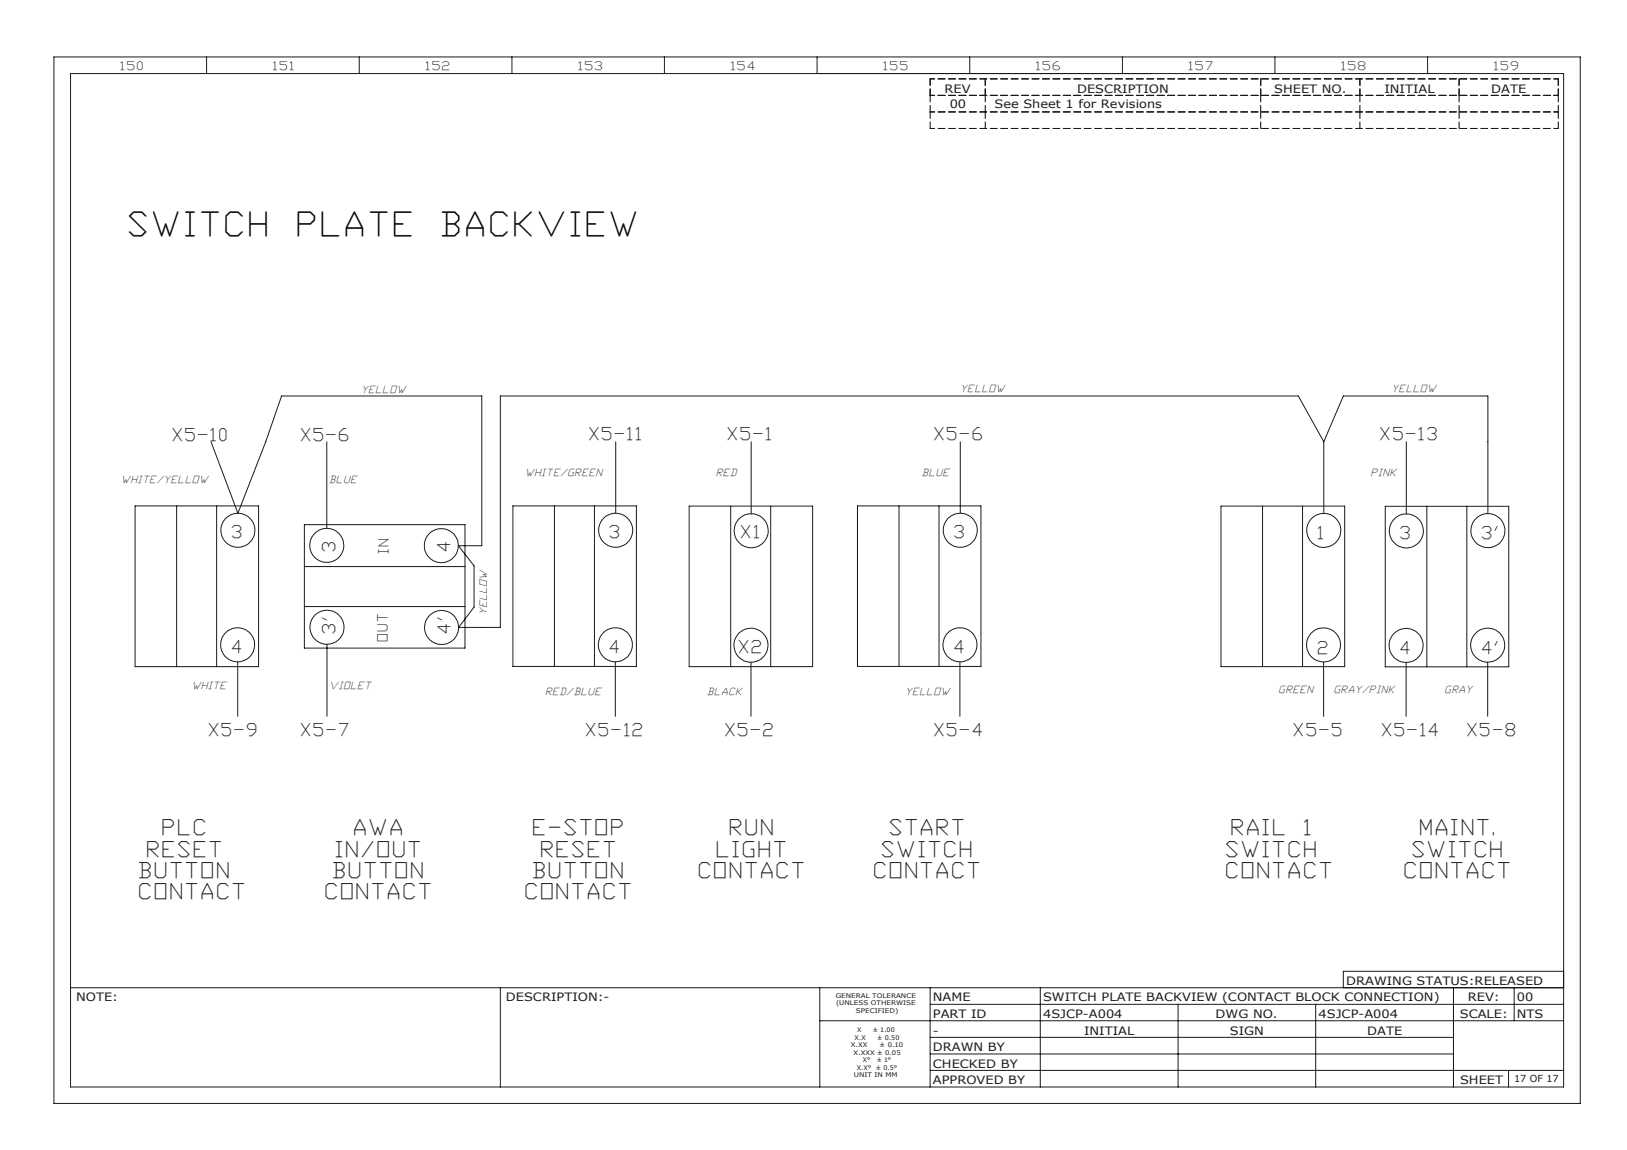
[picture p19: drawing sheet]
<svg xmlns="http://www.w3.org/2000/svg" width="297mm" height="210mm" viewBox="0 0 297 210" stroke-linecap="round" stroke-linejoin="round" font-family="sans-serif">
<defs><g id="words">
<g font-size="6">
<text x="23.7" y="43.1">SWITCH</text>
<text x="54.5" y="43.1">PLATE</text>
<text x="80.9" y="43.1">BACKVIEW</text>
</g>
<g font-size="3.9" fill="#191924">
<text x="29.8" y="152.6">PLC</text>
<text x="64.8" y="152.6">AWA</text>
<text x="97.5" y="152.6">E-STOP</text>
<text x="133.4" y="152.6">RUN</text>
<text x="162.5" y="152.6">START</text>
<text x="224.9" y="152.6">RAIL</text>
<text x="238.2" y="152.6">1</text>
<text x="259.4" y="152.6">MAINT.</text>
<text x="25.5" y="160.3">BUTTON</text>
<text x="27" y="156.4">RESET</text>
<text x="61" y="160.3">BUTTON</text>
<text x="61.4" y="156.4">IN/OUT</text>
<text x="97.5" y="160.3">BUTTON</text>
<text x="98.9" y="156.4">RESET</text>
<text x="127.7" y="160.3">CONTACT</text>
<text x="131" y="156.4">LIGHT</text>
<text x="159.7" y="160.3">CONTACT</text>
<text x="161.1" y="156.4">SWITCH</text>
<text x="224" y="160.3">CONTACT</text>
<text x="224" y="156.4">SWITCH</text>
<text x="256.5" y="160.3">CONTACT</text>
<text x="257.9" y="156.4">SWITCH</text>
<text x="25.5" y="164.2">CONTACT</text>
<text x="59.5" y="164.2">CONTACT</text>
<text x="96" y="164.2">CONTACT</text>
</g>
<g font-size="3.2" fill="#191924">
<text x="31.6" y="80.5">X5-10</text>
<text x="55" y="80.5">X5-6</text>
<text x="107.6" y="80.4">X5-11</text>
<text x="132.9" y="80.4">X5-1</text>
<text x="170.6" y="80.4">X5-6</text>
<text x="252.1" y="80.4">X5-13</text>
<text x="42.4" y="98.3">3</text>
<text x="61.2" y="100.6" transform="rotate(-90 61.2 100.6)">3</text>
<text x="82.2" y="100.6" transform="rotate(-90 82.2 100.6)">4</text>
<text x="111.4" y="98.3">3</text>
<text x="135.4" y="98.3">X1</text>
<text x="174.3" y="98.3">3</text>
<text x="240.7" y="98.3">1</text>
<text x="255.7" y="98.4">3</text>
<text x="270.6" y="98.4">3'</text>
<text x="42.4" y="119.3">4</text>
<text x="61.2" y="115.5" transform="rotate(-90 61.2 115.5)">3'</text>
<text x="82.2" y="115.5" transform="rotate(-90 82.2 115.5)">4'</text>
<text x="111.4" y="119.3">4</text>
<text x="135" y="119.3">X2</text>
<text x="174.3" y="119.3">4</text>
<text x="240.7" y="119.4">2</text>
<text x="255.7" y="119.4">4</text>
<text x="270.6" y="119.4">4'</text>
<text x="38.2" y="134.4">X5-9</text>
<text x="55" y="134.4">X5-7</text>
<text x="107.1" y="134.4">X5-12</text>
<text x="132.5" y="134.4">X5-2</text>
<text x="170.6" y="134.4">X5-4</text>
<text x="236.3" y="134.4">X5-5</text>
<text x="252.4" y="134.4">X5-14</text>
<text x="268" y="134.4">X5-8</text>
</g>
<g font-size="2.5" fill="#191924">
<text x="70.9" y="100.9" transform="rotate(-90 70.9 100.9)">IN</text>
<text x="70.7" y="117" transform="rotate(-90 70.7 117)">OUT</text>
</g>
<g font-size="2.1" fill="#191924">
<text x="22.1" y="12.8">150</text>
<text x="49.9" y="12.8">151</text>
<text x="77.8" y="12.7">152</text>
<text x="105.6" y="12.8">153</text>
<text x="133.5" y="12.8">154</text>
<text x="161.4" y="12.8">155</text>
<text x="172.4" y="16.9">REV</text>
<text x="189.2" y="12.8">156</text>
<text x="196.6" y="16.9">DESCRIPTION</text>
<text x="217.1" y="12.8">157</text>
<text x="232.6" y="16.9">SHEET NO.</text>
<text x="245" y="12.8">158</text>
<text x="252.7" y="16.9">INITIAL</text>
<text x="272.2" y="16.9">DATE</text>
<text x="272.8" y="12.8">159</text>
<text x="173.4" y="19.7">00</text>
<text x="181.6" y="19.7">See Sheet 1 for Revisions</text>
<text x="245.7" y="179.9">DRAWING STATUS:RELEASED</text>
<text x="13.9" y="182.9">NOTE:</text>
<text x="92.3" y="182.9">DESCRIPTION:-</text>
<text x="170.3" y="185.9">PART ID</text>
<text x="170.3" y="182.9">NAME</text>
<text x="190.4" y="182.9">SWITCH PLATE BACKVIEW (CONTACT BLOCK CONNECTION)</text>
<text x="190.4" y="185.9">4SJCP-A004</text>
<text x="221.9" y="185.9">DWG NO.</text>
<text x="240.7" y="185.9">4SJCP-A004</text>
<text x="266.5" y="185.9">SCALE:</text>
<text x="268" y="182.9">REV:</text>
<text x="276.9" y="185.9">NTS</text>
<text x="276.9" y="182.9">00</text>
<text x="170.3" y="191.9">DRAWN BY</text>
<text x="170.3" y="188.9">-</text>
<text x="197.9" y="188.9">INITIAL</text>
<text x="224.5" y="188.9">SIGN</text>
<text x="249.6" y="188.9">DATE</text>
<text x="170.3" y="198">APPROVED BY</text>
<text x="170.3" y="194.9">CHECKED BY</text>
<text x="266.5" y="198">SHEET</text>
</g>
<g font-size="1.8" fill="#191924">
<text x="66.1" y="71.8">YELLOW</text>
<text x="175.5" y="71.6">YELLOW</text>
<text x="254.2" y="71.6">YELLOW</text>
<text x="22.3" y="88.3">WHITE/YELLOW</text>
<text x="60.2" y="88.3">BLUE</text>
<text x="96" y="86.9">WHITE/GREEN</text>
<text x="130.9" y="86.9">RED</text>
<text x="168.4" y="86.9">BLUE</text>
<text x="250.4" y="86.9">PINK</text>
<text x="88.9" y="112.1" transform="rotate(-90 88.9 112.1)">YELLOW</text>
<text x="35.1" y="125.9">WHITE</text>
<text x="60.2" y="125.9">VIOLET</text>
<text x="99.7" y="127">RED/BLUE</text>
<text x="129.2" y="127">BLACK</text>
<text x="165.4" y="127">YELLOW</text>
<text x="233.5" y="126.6">GREEN</text>
<text x="243.6" y="126.6">GRAY/PINK</text>
<text x="263.8" y="126.6">GRAY</text>
<text x="276.4" y="197.7">17 OF 17</text>
</g>
<g font-size="1.2" fill="#191924">
<text x="152.6" y="182.2">GENERAL TOLERANCE</text>
<text x="152.6" y="183.6">(UNLESS OTHERWISE</text>
<text x="156.2" y="185">SPECIFIED)</text>
<text x="155.3" y="191.2">X.XX</text>
<text x="156" y="189.8">X.X</text>
<text x="156.5" y="188.5">X</text>
<text x="159.3" y="188.5">± 1.00</text>
<text x="160.1" y="189.8">± 0.50</text>
<text x="160.6" y="191.2">± 0.10</text>
<text x="155.8" y="192.6">X.XXX ± 0.05</text>
<text x="155.9" y="196.7">UNIT IN MM</text>
<text x="156.4" y="195.3">X.X°</text>
<text x="157.5" y="193.9">X°</text>
<text x="159.9" y="195.3">± 0.5°</text>
<text x="160.1" y="193.9">± 1°</text>
</g>
</g></defs>
<g fill="none" stroke="#191924" stroke-width=".18">
<path d="M9.8 10.4h278.7v191.1h-278.7zM12.9 13.4h272.5v185.1h-272.5zM37.7 10.4v3M65.6 10.4v3M93.5 10.4v3M121.3 10.4v3M149.2 10.4v3M177 10.4v3M204.9 10.4v3M232.7 10.4v3M260.6 10.4v3M24.7 92.4h22.5v29.3h-22.5z"/>
<path d="M32.2 92.4v29.3M38.5 80.7l4.9 13 5.1-13 2.9-8.4h36.5v27.4h-4.2l2.8 3.6v7.6l-2.8 3.7h7.6v-42.3h145.7l4.7 8.4M39.5 92.4v29.3M55.6 95.8h29.3v22.5h-29.3zM59.7 80.7v15.8M93.6 92.4h22.6v29.3h-22.6zM101.2 92.4v29.3M108.5 92.4v29.3M112.4 80.7v13M125.8 92.4h22.5v29.3h-22.5zM133.4 92.4v29.3M137.1 80.7v13.1"/>
<path d="M140.7 92.4v29.3M156.5 92.4h22.6v29.3h-22.6zM164.1 92.4v29.3M171.4 92.4v29.3M175.3 80.7v13M222.9 92.4h22.6v29.3h-22.6zM230.5 92.4v29.3M237.8 92.4v29.3M241.7 80.7v13.1M241.7 80.7l3.5-8.4h26.4v21.5M252.9 92.5h22.5v29.3h-22.5zM256.7 80.7v13.2"/>
<path d="M260.5 92.5v29.3M267.8 92.5v29.3M55.6 110.8h29.3M55.6 103.5h29.3M59.7 117.6v13.2M43.4 120.9v9.9M112.3 120.9v9.9M137.1 120.9v9.9M175.2 120.9v9.9M241.6 120.9v9.9M256.7 121v9.8M271.6 120.9v9.9"/>
<path d="M285.4 177.4h-40.2v3M12.9 180.4h272.5M91.3 180.4v18.1M149.6 186.4h135.8M149.6 180.4v18.1M169.8 195.5h115.6M169.8 192.5h95.5M169.8 189.4h95.5M169.8 183.4h115.6M169.8 180.4v18.1M189.9 180.4v18.1M215.1 183.4v15.1"/>
<path d="M240.2 183.4v15.1M265.3 180.4v18.1M275.4 195.5v3M276.4 180.4v6"/>
<circle cx="43.4" cy="96.8" r="3.1"/>
<circle cx="59.7" cy="99.6" r="3.1"/>
<circle cx="80.6" cy="99.6" r="3.1"/>
<circle cx="112.4" cy="96.8" r="3.1"/>
<circle cx="137.1" cy="96.9" r="3.1"/>
<circle cx="175.3" cy="96.8" r="3.1"/>
<circle cx="241.6" cy="96.9" r="3.1"/>
<circle cx="256.7" cy="97" r="3.1"/>
<circle cx="271.6" cy="96.9" r="3.1"/>
<circle cx="43.4" cy="117.7" r="3.1"/>
<circle cx="59.7" cy="114.5" r="3.1"/>
<circle cx="80.6" cy="114.6" r="3.1"/>
<circle cx="112.3" cy="117.7" r="3.1"/>
<circle cx="137.1" cy="117.8" r="3.1"/>
<circle cx="175.2" cy="117.7" r="3.1"/>
<circle cx="241.6" cy="117.8" r="3.1"/>
<circle cx="256.7" cy="117.9" r="3.1"/>
<circle cx="271.6" cy="117.8" r="3.1"/>
</g>
<g fill="none" stroke="#000" stroke-width=".18" stroke-dasharray="1.3 .6" stroke-dashoffset=".1">
<path d="M169.8 17.4v-3M179.9 17.4v3M179.9 14.4v3M230.1 17.4v3M230.1 14.4v3M248.2 17.4v3M248.2 14.4v3M266.3 17.4v3M266.3 14.4v3M284.5 17.4v3M284.5 14.4v3M169.8 23.5v-3.1"/>
<path d="M169.8 20.4v-3M179.9 20.4v3.1M230.1 20.4v3.1M248.2 20.4v3.1M266.3 20.4v3.1M284.5 20.4v3.1"/>
</g>
<path d="M169.8 17.4h114.7M169.8 14.4h114.7M284.5 17.4h-114.7M169.8 20.4h114.7M284.5 23.5h-114.7M284.5 20.4h-114.7" fill="none" stroke="#000" stroke-width=".18" stroke-dasharray="1.3 .6" stroke-dashoffset=".5"/>
<use href="#words"/>
</svg>
